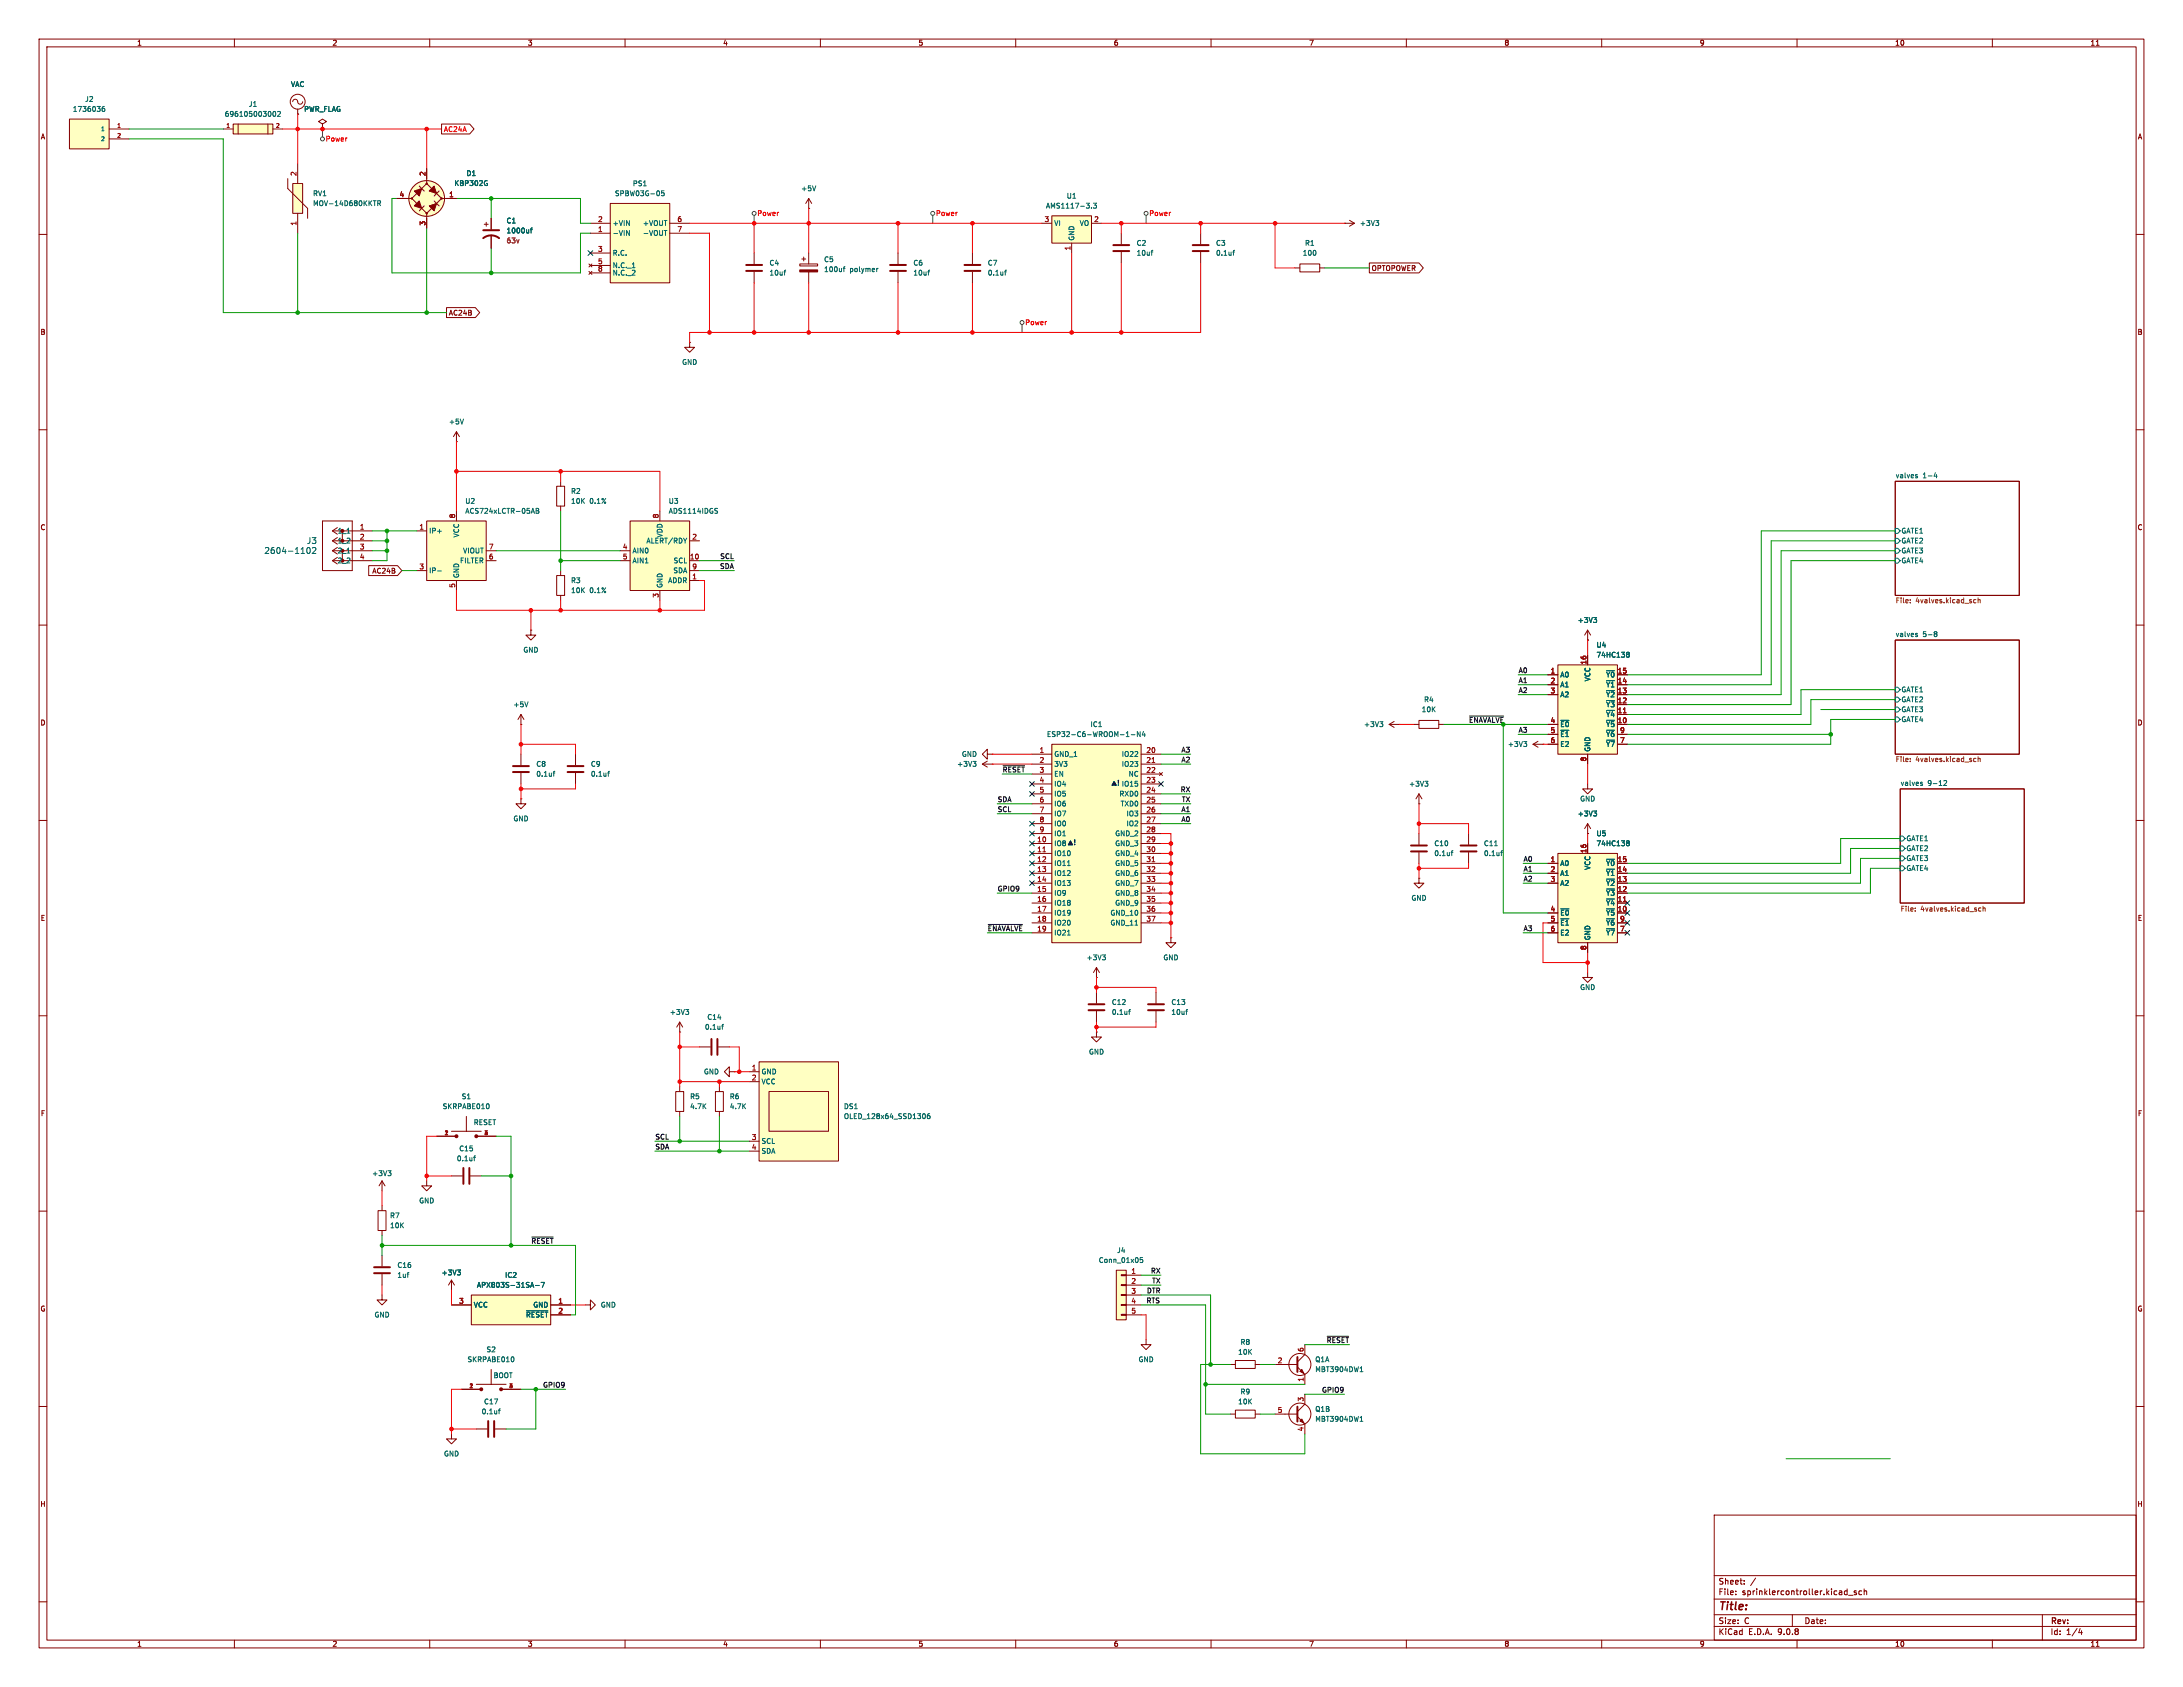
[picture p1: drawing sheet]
<svg xmlns="http://www.w3.org/2000/svg" width="559mm" height="432mm" viewBox="0 0 559 432" stroke-linecap="round" stroke-linejoin="round" font-family="sans-serif">
<defs><g id="words">
<text font-size="2.8" fill="#840000" x="439.8" y="412.7">Title:</text>
<g font-size="2.1" fill="#006464">
<text x="67.6" y="142">2604-1102</text>
<text x="78.5" y="139.4">J3</text>
</g>
<g font-size="2.1" fill="#840000">
<text x="439.8" y="405.8">Sheet:</text>
<text x="439.8" y="408.5">File:</text>
<text x="445.9" y="408.5">sprinklercontroller.kicad_sch</text>
<text x="439.8" y="418.7">KiCad</text>
<text x="439.8" y="415.9">Size:</text>
<text x="446.5" y="415.9">C</text>
<text x="447.5" y="418.7">E.D.A.</text>
<text x="455.1" y="418.7">9.0.8</text>
<text x="461.8" y="415.9">Date:</text>
<text x="524.8" y="416.1">Rev:</text>
<text x="524.8" y="418.7">Id:</text>
<text x="528.9" y="418.7">1/4</text>
</g>
<g font-size="1.8" fill="#840000">
<text x="35" y="11.9">1</text>
<text x="85" y="11.9">2</text>
<text x="135" y="11.9">3</text>
<text x="185" y="11.9">4</text>
<text x="235" y="11.9">5</text>
<text x="285" y="11.9">6</text>
<text x="335" y="11.9">7</text>
<text x="385" y="11.9">8</text>
<text x="435" y="11.9">9</text>
<text x="485" y="11.9">10</text>
<text x="535" y="11.9">11</text>
<text x="10.3" y="35.9">A</text>
<text x="547.1" y="35.9">A</text>
<text x="351" y="69.5">OPTOPOWER</text>
<text x="114.8" y="81">AC24B</text>
<text x="10.3" y="85.9">B</text>
<text x="547.1" y="85.9">B</text>
<text x="10.3" y="135.9">C</text>
<text x="547.1" y="135.9">C</text>
<text x="95.2" y="147">AC24B</text>
<text x="10.3" y="185.9">D</text>
<text x="547.1" y="185.9">D</text>
<text x="10.3" y="235.9">E</text>
<text x="547.1" y="235.9">E</text>
<text x="10.3" y="285.9">F</text>
<text x="547.1" y="285.9">F</text>
<text x="10.3" y="335.9">G</text>
<text x="547.1" y="335.9">G</text>
<text x="10.2" y="385.9">H</text>
<text x="547" y="385.9">H</text>
<text x="35" y="421.7">1</text>
<text x="85" y="421.7">2</text>
<text x="135" y="421.7">3</text>
<text x="185" y="421.7">4</text>
<text x="235" y="421.7">5</text>
<text x="285" y="421.7">6</text>
<text x="335" y="421.7">7</text>
<text x="385" y="421.7">8</text>
<text x="435" y="421.7">9</text>
<text x="485" y="421.7">10</text>
<text x="535" y="421.7">11</text>
</g>
<g font-size="1.8" fill="#006464">
<text x="74.4" y="22.5">VAC</text>
<text x="18.5" y="28.8">1736036</text>
<text x="21.7" y="26.3">J2</text>
<text x="63.6" y="27.5">J1</text>
<text x="77.7" y="28.8">PWR_FLAG</text>
<text x="57.4" y="30.1">696105003002</text>
<text x="116.2" y="47.8">KBP302G</text>
<text x="119.3" y="45.2">D1</text>
<text x="161.9" y="47.9">PS1</text>
<text x="80" y="50.4">RV1</text>
<text x="80" y="52.9">MOV-14D680KKTR</text>
<text x="157.3" y="50.4">SPBW03G-05</text>
<text x="205" y="49.1">+5V</text>
<text x="267.6" y="53.6">AMS1117-3.3</text>
<text x="272.9" y="51">U1</text>
<text x="129.5" y="57.4">C1</text>
<text x="129.5" y="59.9">1000uf</text>
<text x="156.7" y="58">+VIN</text>
<text x="164.4" y="58">+VOUT</text>
<text x="269.7" y="58">VI</text>
<text x="276.3" y="58">VO</text>
<text x="348" y="58">+3V3</text>
<text x="156.7" y="60.6">-VIN</text>
<text x="156.7" y="65.6">R.C.</text>
<text x="164.4" y="60.6">-VOUT</text>
<text x="275.2" y="61.7" transform="rotate(-90 275.2 61.7)">GND</text>
<text x="290.8" y="63.1">C2</text>
<text x="290.8" y="65.6">10uf</text>
<text x="311.2" y="63.1">C3</text>
<text x="311.2" y="65.6">0.1uf</text>
<text x="333.4" y="65.6">100</text>
<text x="333.9" y="63.1">R1</text>
<text x="156.7" y="68.8">N.C._1</text>
<text x="156.7" y="70.7">N.C._2</text>
<text x="196.9" y="68.2">C4</text>
<text x="196.9" y="70.7">10uf</text>
<text x="210.8" y="67.3">C5</text>
<text x="210.8" y="69.8">100uf</text>
<text x="217.5" y="69.8">polymer</text>
<text x="233.7" y="68.2">C6</text>
<text x="233.7" y="70.7">10uf</text>
<text x="252.7" y="68.2">C7</text>
<text x="252.7" y="70.7">0.1uf</text>
<text x="174.5" y="93.6">GND</text>
<text x="114.8" y="108.8">+5V</text>
<text x="485.1" y="122.5">valves</text>
<text x="492.2" y="122.5">1-4</text>
<text x="119" y="129.1">U2</text>
<text x="119" y="131.7">ACS724xLCTR-05AB</text>
<text x="146.1" y="126.6">R2</text>
<text x="146.1" y="129.1">10K</text>
<text x="150.9" y="129.1">0.1%</text>
<text x="171.1" y="129.1">U3</text>
<text x="171.1" y="131.7">ADS1114IDGS</text>
<text x="86.3" y="136.8">1_1</text>
<text x="109.7" y="136.8">IP+</text>
<text x="117.7" y="137.7" transform="rotate(-90 117.7 137.7)">VCC</text>
<text x="169.8" y="137.7" transform="rotate(-90 169.8 137.7)">VDD</text>
<text x="486.6" y="136.8">GATE1</text>
<text x="86.3" y="139.3">1_2</text>
<text x="86.3" y="141.8">2_1</text>
<text x="118.4" y="141.8">VIOUT</text>
<text x="161.8" y="141.8">AIN0</text>
<text x="165.4" y="139.3">ALERT/RDY</text>
<text x="486.6" y="139.3">GATE2</text>
<text x="486.6" y="141.8">GATE3</text>
<text x="86.3" y="144.4">2_2</text>
<text x="109.7" y="146.9">IP-</text>
<text x="117.6" y="144.4">FILTER</text>
<text x="117.7" y="148.1" transform="rotate(-90 117.7 148.1)">GND</text>
<text x="146.1" y="149.5">R3</text>
<text x="161.8" y="144.4">AIN1</text>
<text x="170.9" y="149.5">ADDR</text>
<text x="172.3" y="146.9">SDA</text>
<text x="172.3" y="144.4">SCL</text>
<text x="486.6" y="144.4">GATE4</text>
<text x="146.1" y="152">10K</text>
<text x="150.9" y="152">0.1%</text>
<text x="169.8" y="150.6" transform="rotate(-90 169.8 150.6)">GND</text>
<text x="403.8" y="159.6">+3V3</text>
<text x="133.9" y="167.2">GND</text>
<text x="408.6" y="166">U4</text>
<text x="485.1" y="163.1">valves</text>
<text x="492.2" y="163.1">5-8</text>
<text x="399.3" y="173.6">A0</text>
<text x="408.6" y="168.5">74HC138</text>
<text x="411" y="173.6">~{Y0}</text>
<text x="364.4" y="179.9">R4</text>
<text x="399.3" y="176.1">A1</text>
<text x="399.3" y="178.7">A2</text>
<text x="407.3" y="174.5" transform="rotate(-90 407.3 174.5)">VCC</text>
<text x="411" y="176.1">~{Y1}</text>
<text x="411" y="178.7">~{Y2}</text>
<text x="486.6" y="177.4">GATE1</text>
<text x="486.6" y="179.9">GATE2</text>
<text x="131.3" y="181.2">+5V</text>
<text x="363.8" y="182.5">10K</text>
<text x="411" y="181.2">~{Y3}</text>
<text x="411" y="183.7">~{Y4}</text>
<text x="486.6" y="182.5">GATE3</text>
<text x="486.6" y="185">GATE4</text>
<text x="267.9" y="188.8">ESP32-C6-WROOM-1-N4</text>
<text x="279" y="186.3">IC1</text>
<text x="349" y="186.3">+3V3</text>
<text x="385.9" y="191.4">+3V3</text>
<text x="399.3" y="186.3">~{E0}</text>
<text x="399.3" y="188.8">~{E1}</text>
<text x="399.3" y="191.4">E2</text>
<text x="411" y="186.3">~{Y5}</text>
<text x="411" y="188.8">~{Y6}</text>
<text x="411" y="191.4">~{Y7}</text>
<text x="137.2" y="196.4">C8</text>
<text x="151.1" y="196.4">C9</text>
<text x="244.9" y="196.4">+3V3</text>
<text x="246.1" y="193.9">GND</text>
<text x="269.7" y="193.9">GND_1</text>
<text x="269.7" y="196.4">3V3</text>
<text x="287" y="193.9">IO22</text>
<text x="287" y="196.4">IO23</text>
<text x="407.3" y="192.5" transform="rotate(-90 407.3 192.5)">GND</text>
<text x="137.2" y="199">0.1uf</text>
<text x="151.1" y="199">0.1uf</text>
<text x="269.7" y="199">EN</text>
<text x="269.7" y="201.5">IO4</text>
<text x="287" y="201.5">IO15</text>
<text x="288.8" y="199">NC</text>
<text x="360.6" y="201.5">+3V3</text>
<text x="486.4" y="201.2">valves</text>
<text x="493.4" y="201.2">9-12</text>
<text x="269.7" y="204.1">IO5</text>
<text x="269.7" y="206.6">IO6</text>
<text x="269.7" y="209.1">IO7</text>
<text x="286.4" y="204.1">RXD0</text>
<text x="286.7" y="206.6">TXD0</text>
<text x="288.2" y="209.1">IO3</text>
<text x="403.8" y="209.1">+3V3</text>
<text x="404.4" y="205.3">GND</text>
<text x="131.3" y="210.4">GND</text>
<text x="269.7" y="211.7">IO0</text>
<text x="269.7" y="214.2">IO1</text>
<text x="285.3" y="214.2">GND_2</text>
<text x="288.2" y="211.7">IO2</text>
<text x="408.6" y="214.2">U5</text>
<text x="487.9" y="215.5">GATE1</text>
<text x="269.7" y="219.3">IO10</text>
<text x="269.7" y="221.8">IO11</text>
<text x="285.3" y="216.8">GND_3</text>
<text x="285.3" y="219.3">GND_4</text>
<text x="285.3" y="221.8">GND_5</text>
<text x="367" y="219.3">0.1uf</text>
<text x="367" y="216.8">C10</text>
<text x="379.7" y="219.3">0.1uf</text>
<text x="379.7" y="216.8">C11</text>
<text x="399.3" y="221.8">A0</text>
<text x="408.6" y="216.8">74HC138</text>
<text x="411" y="221.8">~{Y0}</text>
<text x="487.9" y="218">GATE2</text>
<text x="487.9" y="220.6">GATE3</text>
<text x="269.7" y="224.4">IO12</text>
<text x="269.7" y="226.9">IO13</text>
<text x="285.3" y="224.4">GND_6</text>
<text x="285.3" y="226.9">GND_7</text>
<text x="399.3" y="224.4">A1</text>
<text x="399.3" y="226.9">A2</text>
<text x="407.3" y="222.8" transform="rotate(-90 407.3 222.8)">VCC</text>
<text x="411" y="224.4">~{Y1}</text>
<text x="411" y="226.9">~{Y2}</text>
<text x="487.9" y="223.1">GATE4</text>
<text x="269.7" y="229.5">IO9</text>
<text x="269.7" y="232">IO18</text>
<text x="285.3" y="229.5">GND_8</text>
<text x="285.3" y="232">GND_9</text>
<text x="361.2" y="230.7">GND</text>
<text x="411" y="229.5">~{Y3}</text>
<text x="411" y="232">~{Y4}</text>
<text x="269.7" y="234.5">IO19</text>
<text x="269.7" y="237.1">IO20</text>
<text x="269.7" y="239.6">IO21</text>
<text x="284.1" y="234.5">GND_10</text>
<text x="284.1" y="237.1">GND_11</text>
<text x="399.3" y="234.5">~{E0}</text>
<text x="399.3" y="237.1">~{E1}</text>
<text x="399.3" y="239.6">E2</text>
<text x="411" y="234.5">~{Y5}</text>
<text x="411" y="237.1">~{Y6}</text>
<text x="411" y="239.6">~{Y7}</text>
<text x="278" y="246">+3V3</text>
<text x="297.7" y="246">GND</text>
<text x="407.3" y="240.8" transform="rotate(-90 407.3 240.8)">GND</text>
<text x="284.5" y="257.4">C12</text>
<text x="299.7" y="257.4">C13</text>
<text x="404.4" y="253.6">GND</text>
<text x="171.3" y="259.9">+3V3</text>
<text x="180.3" y="263.8">0.1uf</text>
<text x="180.9" y="261.2">C14</text>
<text x="284.5" y="259.9">0.1uf</text>
<text x="299.7" y="259.9">10uf</text>
<text x="180.1" y="275.2">GND</text>
<text x="194.8" y="275.2">GND</text>
<text x="278.6" y="270.1">GND</text>
<text x="118.1" y="281.5">S1</text>
<text x="176.5" y="281.5">R5</text>
<text x="186.7" y="281.5">R6</text>
<text x="194.8" y="277.7">VCC</text>
<text x="113.2" y="284.1">SKRPABE010</text>
<text x="176.5" y="284.1">4.7K</text>
<text x="186.7" y="284.1">4.7K</text>
<text x="215.9" y="284.1">DS1</text>
<text x="215.9" y="286.6">OLED_128x64_SSD1306</text>
<text x="194.8" y="293">SCL</text>
<text x="116.8" y="297.4">0.1uf</text>
<text x="117.4" y="294.9">C15</text>
<text x="194.8" y="295.5">SDA</text>
<text x="95.1" y="301.2">+3V3</text>
<text x="107.2" y="308.2">GND</text>
<text x="99.7" y="312">R7</text>
<text x="99.7" y="314.6">10K</text>
<text x="281.1" y="323.4">Conn_01x05</text>
<text x="285.8" y="320.9">J4</text>
<text x="101.6" y="324.7">C16</text>
<text x="101.6" y="327.3">1uf</text>
<text x="112.9" y="326.6">+3V3</text>
<text x="122" y="329.8">APX803S-31SA-7</text>
<text x="129.2" y="327.3">IC2</text>
<text x="121.2" y="334.9">VCC</text>
<text x="136.4" y="334.9">GND</text>
<text x="153.7" y="334.9">GND</text>
<text x="95.8" y="337.4">GND</text>
<text x="134.5" y="337.4">~{RESET}</text>
<text x="124.4" y="346.3">S2</text>
<text x="316.8" y="346.9">10K</text>
<text x="317.4" y="344.4">R8</text>
<text x="119.6" y="348.8">SKRPABE010</text>
<text x="291.3" y="348.8">GND</text>
<text x="336.6" y="351.4">MBT3904DW1</text>
<text x="336.6" y="348.8">Q1A</text>
<text x="123.8" y="359.6">C17</text>
<text x="316.8" y="359.6">10K</text>
<text x="317.4" y="357.1">R9</text>
<text x="123.2" y="362.2">0.1uf</text>
<text x="336.6" y="364.1">MBT3904DW1</text>
<text x="336.6" y="361.5">Q1B</text>
<text x="113.5" y="373">GND</text>
</g>
<g font-size="1.8" fill="#f00">
<text x="113.5" y="34">AC24A</text>
<text x="83.2" y="36.4">Power</text>
<text x="193.7" y="55.5">Power</text>
<text x="239.5" y="55.5">Power</text>
<text x="294.1" y="55.5">Power</text>
<text x="262.3" y="83.4">Power</text>
</g>
<g font-size="1.8" fill="#a90000">
<text x="75.9" y="45.2" transform="rotate(-90 75.9 45.2)">2</text>
<text x="109" y="45.2" transform="rotate(-90 109 45.2)">2</text>
<text x="102.2" y="50.5">4</text>
<text x="114.9" y="50.5">1</text>
<text x="75.9" y="57.9" transform="rotate(-90 75.9 57.9)">1</text>
<text x="109" y="57.9" transform="rotate(-90 109 57.9)">3</text>
<text x="153" y="56.9">2</text>
<text x="153" y="59.4">1</text>
<text x="173.3" y="56.9">6</text>
<text x="173.3" y="59.4">7</text>
<text x="267.3" y="56.9">3</text>
<text x="280" y="56.9">2</text>
<text x="153" y="64.5">3</text>
<text x="274.1" y="64.2" transform="rotate(-90 274.1 64.2)">1</text>
<text x="153" y="67.7">5</text>
<text x="153" y="69.6">8</text>
<text x="92" y="135.6">1</text>
<text x="107.2" y="135.6">1</text>
<text x="116.6" y="132.8" transform="rotate(-90 116.6 132.8)">8</text>
<text x="168.7" y="132.8" transform="rotate(-90 168.7 132.8)">8</text>
<text x="92" y="138.2">2</text>
<text x="92" y="140.7">3</text>
<text x="92" y="143.3">4</text>
<text x="125" y="140.7">7</text>
<text x="125" y="143.3">6</text>
<text x="159.3" y="140.7">4</text>
<text x="159.3" y="143.3">5</text>
<text x="176.5" y="143.3">10</text>
<text x="177.1" y="138.2">2</text>
<text x="107.2" y="145.8">3</text>
<text x="177.1" y="145.8">9</text>
<text x="177.1" y="148.3">1</text>
<text x="116.6" y="150.6" transform="rotate(-90 116.6 150.6)">5</text>
<text x="168.7" y="153.1" transform="rotate(-90 168.7 153.1)">3</text>
<text x="396.8" y="172.5">1</text>
<text x="406.1" y="170.2" transform="rotate(-90 406.1 170.2)">16</text>
<text x="414" y="172.5">15</text>
<text x="396.8" y="175">2</text>
<text x="396.8" y="177.5">3</text>
<text x="414" y="175">14</text>
<text x="414" y="177.5">13</text>
<text x="396.8" y="185.2">4</text>
<text x="414" y="180.1">12</text>
<text x="414" y="182.6">11</text>
<text x="414" y="185.2">10</text>
<text x="396.8" y="187.7">5</text>
<text x="396.8" y="190.2">6</text>
<text x="414.6" y="187.7">9</text>
<text x="414.6" y="190.2">7</text>
<text x="266" y="192.8">1</text>
<text x="266" y="195.3">2</text>
<text x="266" y="197.9">3</text>
<text x="293.3" y="192.8">20</text>
<text x="293.3" y="195.3">21</text>
<text x="293.3" y="197.9">22</text>
<text x="406.1" y="195" transform="rotate(-90 406.1 195)">8</text>
<text x="266" y="200.4">4</text>
<text x="266" y="202.9">5</text>
<text x="293.3" y="200.4">23</text>
<text x="293.3" y="202.9">24</text>
<text x="266" y="205.5">6</text>
<text x="266" y="208">7</text>
<text x="293.3" y="205.5">25</text>
<text x="293.3" y="208">26</text>
<text x="265.4" y="215.6">10</text>
<text x="266" y="210.6">8</text>
<text x="266" y="213.1">9</text>
<text x="293.3" y="210.6">27</text>
<text x="293.3" y="213.1">28</text>
<text x="293.3" y="215.6">29</text>
<text x="265.4" y="218.2">11</text>
<text x="265.4" y="220.7">12</text>
<text x="293.3" y="218.2">30</text>
<text x="293.3" y="220.7">31</text>
<text x="396.8" y="220.7">1</text>
<text x="406.1" y="218.5" transform="rotate(-90 406.1 218.5)">16</text>
<text x="414" y="220.7">15</text>
<text x="265.4" y="223.3">13</text>
<text x="265.4" y="225.8">14</text>
<text x="293.3" y="223.3">32</text>
<text x="293.3" y="225.8">33</text>
<text x="396.8" y="223.3">2</text>
<text x="396.8" y="225.8">3</text>
<text x="414" y="223.3">14</text>
<text x="414" y="225.8">13</text>
<text x="265.4" y="228.3">15</text>
<text x="265.4" y="230.9">16</text>
<text x="265.4" y="233.4">17</text>
<text x="293.3" y="228.3">34</text>
<text x="293.3" y="230.9">35</text>
<text x="293.3" y="233.4">36</text>
<text x="396.8" y="233.4">4</text>
<text x="414" y="228.3">12</text>
<text x="414" y="230.9">11</text>
<text x="414" y="233.4">10</text>
<text x="265.4" y="236">18</text>
<text x="293.3" y="236">37</text>
<text x="396.8" y="236">5</text>
<text x="396.8" y="238.5">6</text>
<text x="414.6" y="236">9</text>
<text x="414.6" y="238.5">7</text>
<text x="406.1" y="243.3" transform="rotate(-90 406.1 243.3)">8</text>
<text x="192.3" y="274.1">1</text>
<text x="192.3" y="276.6">2</text>
<text x="192.3" y="291.8">3</text>
<text x="192.3" y="294.4">4</text>
<text x="289.5" y="326.1">1</text>
<text x="289.5" y="328.7">2</text>
<text x="117.4" y="333.8">3</text>
<text x="142.8" y="333.8">1</text>
<text x="289.5" y="331.2">3</text>
<text x="289.5" y="333.8">4</text>
<text x="142.8" y="336.3">2</text>
<text x="289.5" y="336.3">5</text>
<text x="333.8" y="346.1" transform="rotate(-90 333.8 346.1)">6</text>
<text x="327" y="349">2</text>
<text x="333.8" y="353.8" transform="rotate(-90 333.8 353.8)">1</text>
<text x="333.8" y="358.8" transform="rotate(-90 333.8 358.8)">3</text>
<text x="327" y="361.7">5</text>
<text x="333.8" y="366.5" transform="rotate(-90 333.8 366.5)">4</text>
</g>
<text font-size="1.8" fill="#840084" x="129.5" y="62.5">63v</text>
<g font-size="1.8" fill="#0f0f0f">
<text x="184.2" y="143.2">SCL</text>
<text x="184.2" y="145.7">SDA</text>
<text x="388.6" y="172.4">A0</text>
<text x="388.6" y="177.5">A2</text>
<text x="388.6" y="174.9">A1</text>
<text x="388.6" y="187.6">A3</text>
<text x="256.5" y="197.8">~{RESET}</text>
<text x="302.3" y="195.2">A2</text>
<text x="302.3" y="192.7">A3</text>
<text x="302.1" y="202.9">RX</text>
<text x="255.3" y="207.9">SCL</text>
<text x="255.3" y="205.4">SDA</text>
<text x="302.3" y="207.9">A1</text>
<text x="302.4" y="205.4">TX</text>
<text x="302.3" y="210.5">A0</text>
<text x="389.9" y="220.6">A0</text>
<text x="389.9" y="225.7">A2</text>
<text x="389.9" y="223.2">A1</text>
<text x="255.3" y="228.3">GPIO9</text>
<text x="252.7" y="238.4">~{ENAVALVE} 19</text>
<text x="389.9" y="238.4">A3</text>
<text x="167.6" y="291.8">SCL</text>
<text x="167.6" y="294.3">SDA</text>
<text x="135.9" y="318.4">~{RESET}</text>
<text x="294.5" y="326">RX</text>
<text x="294.8" y="328.6">TX</text>
<text x="293.4" y="333.7">RTS</text>
<text x="293.5" y="331.1">DTR</text>
<text x="339.5" y="343.8">~{RESET}</text>
<text x="138.9" y="355.3">GPIO9</text>
<text x="338.3" y="356.5">GPIO9</text>
</g>
<g font-size="1.8" fill="#725600">
<text x="485.1" y="154.7">File:</text>
<text x="490.4" y="154.7">4valves.kicad_sch</text>
<text x="485.1" y="195.4">File:</text>
<text x="490.4" y="195.4">4valves.kicad_sch</text>
<text x="486.4" y="233.6">File:</text>
<text x="491.6" y="233.6">4valves.kicad_sch</text>
</g>
<text font-size="1.8" fill="#009600" x="375.9" y="185.1">~{ENAVALVE}</text>
<g font-size="1.8" fill="#0000c2">
<text x="121.2" y="288">RESET</text>
<text x="126.2" y="352.8">BOOT</text>
</g>
<g font-size="1.4" fill="#006464">
<text x="25.7" y="33.8">1</text>
<text x="25.7" y="36.3">2</text>
</g>
<g font-size="1.4" fill="#a90000">
<text x="29.9" y="32.8">1</text>
<text x="29.9" y="35.3">2</text>
<text x="57.8" y="32.8">1</text>
<text x="70.5" y="32.8">2</text>
<text x="113.7" y="290.6">1</text>
<text x="123.8" y="290.6">4</text>
<text x="120" y="355.3">1</text>
<text x="130.2" y="355.3">4</text>
</g>
</g></defs>
<g fill="none" stroke="#840000" stroke-width=".26">
<path d="M10 10h538.8v411.8h-538.8zM12 12h534.8v407.8h-534.8zM60 10v2M110 10v2M160 10v2M210 10v2M260 10v2M310 10v2M360 10v2M410 10v2M460 10v2M510 10v2"/>
<path d="M536.6 11.6h.7M10 60h2M546.8 60h2M10 110h2M546.8 110h2M485.1 123.2h31.8v29.2h-31.8zM142.5 147.3h2v5.1h-2zM143.5 146.1v1.2M143.5 152.4v1.3M10 160h2M135.9 161.3v1.3h1.3l-1.3 1.2-1.3-1.2h1.3M135.9 161.3h.1"/>
<path d="M485.1 163.8h31.8v29.2h-31.8zM546.8 160h2M133.3 185.4h.1M133.3 182.9l-.7 1.3M133.3 182.9l.8 1.3M133.3 182.9v2.5M147.3 193v2.8M147.3 197.9v2.8M251.5 195.6l1.2 .7M251.5 195.6h2.5M252.7 194.8l-1.2 .8M254 195.6h.1"/>
<path d="M10 210h2M486.4 201.9h31.8v29.2h-31.8zM546.8 210h2M10 260h2M546.8 260h2M10 310h2M546.8 310h2M10 360h2M546.8 360h2M438.8 387.8h108v32h-108zM10 410h2M60 419.8v2"/>
<path d="M110 419.8v2M160 419.8v2M210 419.8v2M260 419.8v2M310 419.8v2M360 419.8v2M410 419.8v2M438.8 416.3h108M438.8 413.3h108M438.8 409.3h108M438.8 403.3h108M444.3 408v.2"/>
<path d="M444.3 407.3v.1M446.5 405.3v.2M446.5 404.6v.1M449.4 403.9l-1.3 1.9M458.8 413.3v3M460 419.8v2M473.2 408.3h1.1M475.2 407.3l-.4-.1-.2 .2 .1 .2 .5 .2v.3h-.6M476.5 407.3l-.4-.1-.3 .3 .2 .6h.5M477.2 407.3h.6v.9M477.2 406.7v1.5M510 419.8v2"/>
<path d="M522.8 413.3v6.5M532.5 416.8l-.4 1.1h.9M532.8 417.4v1M546.8 410h2M536.6 421.4h.7"/>
</g>
<g fill="none" stroke="#006464" stroke-width=".26">
<path d="M485.1 135.3h.7l.6 .6-.6 .6h-.7zM485.1 137.8h.7l.6 .6-.6 .7h-.7zM490.7 121.9l.2 .2M490.7 121.5h.1M490.9 122.1l-.2 .2M490.9 122.1h.1M495.4 121l-.3 .9h.8M495.7 121.5v.8M485.1 140.3h.7l.6 .7-.6 .6h-.7zM485.1 142.9h.7l.6 .6-.6 .6h-.7zM135.2 179.6l-.5 1.3M485.1 175.9h.7l.6 .6-.6 .7h-.7z"/>
<path d="M485.1 178.4h.7l.6 .7-.6 .6h-.7zM490.7 162.5l.2 .2-.2 .3M490.7 162.1l.1 .1M495.2 162.2h.1M495.2 161.7l.6 .1-.2 .4M495.3 162.2h.3M495.3 162.2l-.1 .1M495.6 162.2l.2 .3v.3l-.6 .1M155.5 197.9h.5M156 197.4l-.3 .2v1.1M249.1 194.9h.7l-.4 .5M249.6 195.4l.2 .2-.2 .6"/>
<path d="M485.1 181h.7l.6 .6-.6 .6h-.7zM485.1 183.5h.7l.6 .7-.6 .6h-.7zM497.6 199.9l.5-.1 .2 .3-.8 1h.8M486.4 214h.6l.7 .6-.7 .7h-.6zM486.4 216.5h.6l.7 .7-.7 .6h-.6zM486.4 219.1h.6l.7 .6-.7 .6h-.6zM492 200.6l.1 .2-.1 .3M492 200.2l.1 .1M486.4 221.6h.6l.7 .7-.7 .6h-.6z"/>
</g>
<g fill="none" stroke="#725600" stroke-width=".26">
<path d="M489 154.2v.1M489 153.5v.1M505.2 154.1l.2 .2 .4-.1M505.8 153.5h-.4l-.2 .2M506.3 153.6l.5-.1 .1 .8M506.3 153v1.3M489 194.2v.1M489 194.8v.1M505.2 194.7l.2 .2h.4M505.8 194.2l-.4-.1-.2 .2M506.3 193.7v1.2M506.3 194.2h.5l.1 .7"/>
<path d="M490.3 233.1v.1M490.3 232.4v.2M506.5 233l.2 .2h.4M507.1 232.4h-.4l-.2 .2M507.6 232.5l.5-.1 .1 .8M507.6 232v1.2"/>
</g>
<path d="M145.3 197.6h4.1M145.3 196.1h4.1" fill="none" stroke="#840000" stroke-width=".51"/>
<path d="M161.3 133.4h15.2v17.7h-15.2z" fill="#ffffc2"/>
<g fill="none" stroke="#840000" stroke-width=".26">
<path d="M142.5 124.5h2v5h-2zM143.5 123.2v1.3M143.5 129.5v1.3M161.3 133.4h15.2v17.7h-15.2zM168.9 130.8v2.6M176.5 138.4h2.6M158.7 141h2.6M158.7 143.5h2.6M168.9 151.1v2.6M176.5 143.5h2.6M176.5 146.1h2.6M176.5 148.6h2.6"/>
<path d="M133.3 204.5v1.2h1.3l-1.3 1.3-1.2-1.3h1.2M133.3 204.5h.1M179.1 268h2.8M183.9 268h2.8M186.7 274.3v-1.2l-1.3 1.2 1.3 1.3v-1.3h1.3M188 274.3h.1"/>
</g>
<path d="M183.2 130.1l.5 .1M183.4 130.8l.3 .2-.3 .4M184.7 262.6h.5M185.2 262.2l-.3 .2v1.1" fill="none" stroke="#006464" stroke-width=".26"/>
<path d="M182.1 265.9v4.1M183.6 265.9v4.1" fill="none" stroke="#840000" stroke-width=".51"/>
<path d="M194.3 271.8h20.3v25.4h-20.3z" fill="#ffffc2"/>
<g fill="none" stroke="#840000" stroke-width=".26">
<path d="M248.9 64.8v2.8M248.9 69.6v2.8M133.3 193v2.8M133.3 197.9v2.8M252.7 193v-1.2l-1.2 1.2 1.2 1.3v-1.3h1.3M254 193h.1M173 279.4h2v5.1h-2zM174 264.2h.1M174 261.6v2.6M174 278.1v1.3M174 261.6l-.8 1.3M174 261.6l.8 1.3"/>
<path d="M183.1 279.4h2.1v5.1h-2.1zM184.1 278.1v1.3M191.8 274.3h2.5M191.8 276.9h2.5M194.3 271.8h20.3v25.4h-20.3zM196.8 279.4h15.3v10.2h-15.3zM174 284.5v1.3M184.1 284.5v1.3M191.8 292.1h2.5M191.8 294.6h2.5M121.9 365.8h2.8M126.7 365.8h2.8"/>
</g>
<path d="M257.1 69.6h.5M257.6 69.2l-.3 .1v1.1M141.6 197.9h.4M142 197.4l-.3 .2v1.1M175.5 258.4h.8l-.4 .5M176 258.9l.3 .2-.3 .6M236.6 285.1a.79 .79 0 0 1 0 1.2M238 285.1l-.6 .3v.7l.2 .2 .4-.1v-.6l-.4-.1-.2 .3M127.6 361h.5M128.1 360.6l-.3 .2v1.1" fill="none" stroke="#006464" stroke-width=".26"/>
<path d="M246.9 67.8h4.1M246.9 69.3h4.1M131.3 197.6h4.1M131.3 196.1h4.1M125 363.7v4.1M126.5 363.7v4.1" fill="none" stroke="#840000" stroke-width=".51"/>
<path d="M120.6 331.5h20.4v7.6h-20.4z" fill="#ffffc2"/>
<g fill="none" stroke="#840000" stroke-width=".26">
<path d="M207 53.3h.1M207 50.8l-.8 1.3M207 50.8l.8 1.3M207 50.8v2.5M229.9 64.8v2.8M229.9 69.6v2.8M406.4 248.9v1.3h1.3l-1.3 1.3-1.3-1.3h1.3M109.2 302.3v1.2h1.3l-1.3 1.3-1.3-1.3h1.3M97.8 331.5v1.2h1.3l-1.3 1.3-1.3-1.3h1.3M97.8 321.3v2.8M97.8 326.1v2.8M115.6 334h5"/>
<path d="M115.6 327.7l.7 1.2M115.6 327.7l-.8 1.2M115.6 327.7v2.5M120.6 331.5h20.4v7.6h-20.4zM141 334h5M141 336.6h5"/>
</g>
<path d="M208.8 47.6l-.4 1.2M237.5 69.6h.5M238 69.2h-.3M104.2 326.1h.5M104.6 325.7h.1M117.1 325.1h.8l-.5 .4M117.6 325.5l.3 .3-.3 .5M134.7 335.5h5.5M137.1 329h.9M138.5 328.2h.9l-.6 1.3" fill="none" stroke="#006464" stroke-width=".26"/>
<path d="M227.8 67.8h4.1M227.8 69.3h4.1M95.8 324.4h4M95.8 325.9h4" fill="none" stroke="#840000" stroke-width=".51"/>
<path d="M156.2 52.1h15.2v20.3h-15.2z" fill="#ffffc2"/>
<g fill="none" stroke="#840000" stroke-width=".26">
<path d="M151.1 57.2h5.1M151.1 59.7h5.1M156.2 52.1h15.2v20.3h-15.2zM171.4 57.2h5.1M171.4 59.7h5.1M150.7 67.6l.8 .7M150.7 69.5l.8 .7M151.1 64.8h5.1M151.1 67.9h5.1M151.1 69.9h5.1M151.5 67.6l-.8 .7M151.5 69.5l-.8 .7"/>
<path d="M406.4 163.8h.1M406.4 161.3l-.8 1.3M406.4 161.3l.8 1.3M406.4 161.3v2.5M392.4 190.5l1.3 .8M392.4 190.5h2.6M393.7 189.7l-1.3 .8M395 190.5h.1M299.7 240v1.3h1.3l-1.3 1.3-1.3-1.3h1.3M299.7 240h.1M293.4 342.9v1.3h1.2l-1.2 1.2-1.3-1.2h1.3M326.4 349.3h5.7"/>
<path d="M332.1 349.9l1.9 1.9v2.5M334 356.9v2.5l-1.9 1.9M334 344.2v2.5l-1.9 1.9M326.4 362h5.7M332.1 362.6l1.9 1.9v2.5"/>
<circle cx="332.7" cy="349.2" r="2.82"/>
<circle cx="332.7" cy="361.9" r="2.82"/>
</g>
<path d="M160.4 59l.7 1.3v-1.3M170 48.8h-.6l-.1 .6h.6l.1 .6h-.7M170 59h.7M161.8 68.5h.8M407.9 158.1h.8l-.4 .4M408.5 158.5l.2 .3-.2 .5M390 189.8h.8l-.4 .5M390.6 190.3l.2 .2-.2 .6M348.2 351.1h.7M348.4 350l.1-.2v1.3M348.2 363.8h.7M348.4 362.7l.1-.2v1.3" fill="none" stroke="#006464" stroke-width=".26"/>
<path d="M332.1 347.3v3.9M332.1 360v3.9" fill="none" stroke="#840000" stroke-width=".51"/>
<g fill="#840000" stroke="#840000" stroke-width=".26">
<path d="M332.7 363.7l.5-.5 .6 1z"/>
<path d="M332.7 351l.5-.5 .6 1z"/>
</g>
<path d="M285.7 325.1h2.6v12.7h-2.6z" fill="#ffffc2"/>
<g fill="none" stroke="#840000" stroke-width=".26">
<path d="M82.5 133.4h7.7v12.7h-7.7zM85.1 135.9h10.1M85.1 135.9l1.3 .8M85.1 138.4h10.1M85.1 138.4l1.3 .9M86.4 135l-1.3 .9M86.4 137.6l-1.3 .8M87.6 135.9v2.5M85.1 141h10.1M85.1 141l1.3 .8M85.1 143.5h10.1M85.1 143.5l1.3 .9"/>
<path d="M86.4 140.1l-1.3 .9M86.4 142.7l-1.3 .8M87.6 141v2.5M285.7 325.1h2.6v12.7h-2.6zM287 326.3h1.3v.2h-1.3zM287 328.8h1.3v.3h-1.3zM287 331.3h1.3v.3h-1.3zM287 333.9h1.3v.2h-1.3zM287 336.4h1.3v.3h-1.3zM288.3 326.4h3.8M288.3 328.9h3.8M288.3 331.5h3.8"/>
<path d="M288.3 334h3.8M288.3 336.6h3.8M315 349.3h1.2M316.2 348.2h5.1v2.1h-5.1zM321.3 349.3h1.3M315 362h1.2M316.2 360.9h5.1v2.1h-5.1zM321.3 362h1.3"/>
</g>
<path d="M88.8 136.5h.8M78.9 140.1a.87 .87 0 0 0 .1 1.6 .95 .95 0 0 0 0-1.6M80.2 140.1l-.2 .2M80.6 140.1l.3 .3-.1 .4-.9 .9h1M88.8 141.5h.8M292.5 321.9h-.6l-.1 .6 .6-.1 .1 .6h-.7" fill="none" stroke="#006464" stroke-width=".26"/>
<path d="M109.2 133.4h15.3v15.2h-15.3z" fill="#ffffc2"/>
<g fill="none" stroke="#840000" stroke-width=".26">
<path d="M101.6 50.8h3.8M105.4 50.8l3.8-3.8 3.8 3.8-3.8 3.8zM107.3 47.6l1.3 1.3M108.6 52.7l-1.3 1.3M109.2 43.2v3.8M109.2 54.6v3.8M111.1 51.4l1.3 1.3M112.4 48.9l-1.3 1.3M113 50.8h3.8M116.8 113h.1M116.8 110.5v2.5M116.8 110.5l-.7 1.3"/>
<path d="M116.8 110.5l.8 1.3M106.7 135.9h2.5M109.2 133.4h15.3v15.2h-15.3zM116.8 130.8v2.6M106.7 146.1h2.5M116.8 148.6v2.5M124.5 141h2.5M124.5 143.5h2.5M295.9 254v2.8M295.9 258.8v2.8"/>
<circle cx="109.2" cy="50.8" r="4.6"/>
</g>
<path d="M124.4 46.2l.3 .1M124.5 47h.3v.4l-.3 .1M118.7 107.3l-.5 1.2M136.1 131h.6M136.4 130.1l.4 1.3M137.2 130.1h.5l.2 .3-.2 .3 .3 .4-.3 .3h-.5zM137.2 130.7h.5M112 146.1h1M303.5 258.8h.5M304 258.4l-.2 .1" fill="none" stroke="#006464" stroke-width=".26"/>
<circle cx="109.2" cy="50.8" r="4.6" fill="#ffffc2" stroke="#ffffc2" stroke-width=".26"/>
<g fill="#840000" stroke="#840000" stroke-width=".26">
<path d="M106 48.9l1.9-.6-.6 1.9z"/>
<path d="M109.9 48.9l1.2-1.3 .7 1.9z"/>
<path d="M109.9 52.7l1.9-.6-.7 1.9z"/>
<path d="M107.3 51.4l.6 1.9-1.9-.6z"/>
<circle cx="109.2" cy="47" r=".18"/>
<circle cx="113" cy="50.8" r=".18"/>
<circle cx="105.4" cy="50.8" r=".18"/>
<circle cx="109.2" cy="54.6" r=".18"/>
</g>
<path d="M293.9 257h4M293.9 258.6h4" fill="none" stroke="#840000" stroke-width=".51"/>
<path d="M398.8 218.4h15.2v22.9h-15.2z" fill="#ffffc2"/>
<g fill="none" stroke="#840000" stroke-width=".26">
<path d="M398.8 218.4h15.2v22.9h-15.2zM406.4 215.9v2.5M396.2 221h2.6M396.2 223.5h2.6M396.2 226.1h2.6M396.2 233.7h2.6M396.2 236.2h2.6M396.2 238.8h2.6M414 221h2.6M414 223.5h2.6M414 226.1h2.6M414 233.7h2.6"/>
<path d="M414 236.2h2.6M414 238.8h2.6M414 228.6h2.6M414 231.1h2.6M406.4 241.3v2.5M115.6 367v1.3h1.2l-1.2 1.3-1.3-1.3h1.3"/>
</g>
<path d="M411.2 219.9h2.1M416.5 215.7l.1 .1M416.5 215.3h.5l-.2 .5M416.6 215.8h.2M416.6 215.8h-.1M416.8 215.8l.3 .2-.1 .4h-.5M399.5 232.6h2.1" fill="none" stroke="#006464" stroke-width=".26"/>
<path d="M415.5 230.7h.8" fill="none" stroke="#a90000" stroke-width=".26"/>
<path d="M17.8 30.5h10.1v7.6h-10.1z" fill="#ffffc2"/>
<path d="M17.8 30.5h10.1v7.6h-10.1zM27.9 33h5.1M27.9 35.6h5.1" fill="none" stroke="#840000" stroke-width=".26"/>
<path d="M26.7 27.2l-.5 .4-.1 .7 .3 .2 .4-.1-.1-.6-.3-.1-.3 .3" fill="none" stroke="#006464" stroke-width=".26"/>
<path d="M74.9 47h2.6v7.6h-2.6z" fill="#ffffc2"/>
<g fill="none" stroke="#840000" stroke-width=".26">
<path d="M82.5 31.8l1.1-.7-1.1-.6-1 .6 1 .7v1.2M82.5 33h.1M73.7 45.7v2.6l5 5v2.6M74.9 47h2.6v7.6h-2.6zM76.2 41.9v5.1M76.2 54.6v5.1M363.2 213.4v2.8M363.2 218.2v2.8M375.9 213.4v2.8M375.9 218.2v2.8M406.4 213.4h.1M406.4 200.7v1.2h1.3l-1.3 1.3-1.3-1.3h1.3"/>
<path d="M406.4 210.8l-.8 1.3M406.4 210.8l.8 1.3M406.4 210.8v2.6M363.2 224.8v1.3h1.3l-1.3 1.2-1.3-1.2h1.3M363.2 224.8h.1M96.8 309.9h2v5.1h-2zM97.8 302.3v2.5M97.8 308.6v1.3M97.8 315v1.2M97.8 302.3l-.8 1.2M97.8 302.3l.8 1.2M149.9 334h1.2v-1.3l1.3 1.3-1.3 1.3v-1.3"/>
</g>
<path d="M95.5 51.4h.8M96.7 52h.6l.1-.5-.7-.1v1.2M97 52l.4 .6M371.4 218.2h.5M371.9 217.7l-.3 .2v1.1M382.6 216.5h.7M384.1 218.2h.5M384.6 217.7l-.3 .2v1.1M407.9 207.6h.8l-.4 .5M408.5 208.1l.2 .2-.2 .6M99.3 299.7h.8l-.4 .4M99.8 300.1l.3 .3-.3 .5" fill="none" stroke="#006464" stroke-width=".26"/>
<path d="M361.2 217.9h4.1M361.2 216.4h4.1M373.9 217.9h4.1M373.9 216.4h4.1" fill="none" stroke="#840000" stroke-width=".51"/>
<path d="M59.7 31.8h10.1v2.5h-10.1z" fill="#ffffc2"/>
<g fill="none" stroke="#840000" stroke-width=".26">
<path d="M57.1 33h2.6M59.7 31.8h10.1v2.5h-10.1zM61 31.8v2.5M68.6 31.8v2.5M69.8 33h2.6M74.9 26l.2-.4 .5-.2 .4 .2 .3 .8 .4 .2 .5-.1 .3-.5M76.2 29.2h.1M76.2 27.9v1.3M124 57.4h1M124.5 56.9v1M125.7 55.9v2.8M307.3 59.7v2.8"/>
<path d="M344.2 57.2h.1M344.2 57.2h2.5M345.4 56.4l1.3 .8M346.7 57.2l-1.3 .7M125.7 60.2v3.3M193 64.8v2.8M193 69.6v2.8M204.7 67.6h4.6v.5h-4.6zM205.2 66.3h1M205.7 65.8v1M207 64.8v2.8M207 69.6v2.8"/>
<path d="M307.3 64.5v2.8M331.5 68.6h1.2M332.7 67.6h5.1v2h-5.1zM337.8 68.6h1.3M355.6 185.4l1.3 .8M355.6 185.4h2.5M356.9 184.7l-1.3 .7M358.1 185.4h.1M361.9 185.4h1.3M363.2 184.4h5.1v2h-5.1zM368.3 185.4h1.3M363.2 205.7h.1"/>
<path d="M363.2 203.2l-.7 1.3M363.2 203.2l.8 1.3M363.2 203.2v2.5M280.7 264.2v1.2h1.2l-1.2 1.3-1.3-1.3h1.3M280.7 264.2h.1M111.8 290.8h5M115.6 289.6h7.6M119.4 285.8v3.8M121.9 290.8h5.1M118.1 355.6h5.1M121.9 354.3h7.6M125.7 350.5v3.8"/>
<path d="M128.3 355.6h5"/>
<circle cx="76.2" cy="26" r="1.9"/>
</g>
<g fill="none" stroke="#006464" stroke-width=".26">
<path d="M70 28.6l.2-.1a.62 .62 0 0 1 .4 .7 .62 .62 0 0 1-.6 .5l-.2-.4zM71.1 28.6l.4-.1 .3 .4-.8 .9h.8M135.8 58.8h.4M136.2 58.4l-.3 .1v1.1M352.1 56.5h.8l-.4 .4M352.7 56.9l.2 .3-.2 .5M200.7 69.6h.4M201.1 69.2h-.2M215.8 68.7h.5M216.3 68.3l-.3 .2v1M224.4 68.7v.8M224.8 68.7l-.4 .2"/>
<path d="M315.6 64.5h.4M316 64.1l-.3 .2v1M353.2 184.7h.8l-.4 .5M353.7 185.2l.3 .3-.3 .5M364.7 200h.8l-.4 .5M365.3 200.5l.2 .2-.2 .5M125 282.6l.2 .4-.2 .7M131.4 347.4l.2 .4-.2 .7"/>
</g>
<g fill="none" stroke="#840000" stroke-width=".51">
<path d="M123.7 58.9h4.1M123.7 61a3.3 3.3 0 0 1 4.1 0M191 67.8h4.1M191 69.3h4.1M305.3 62.7h4.1M305.3 64.3h4.1"/>
<circle cx="116.8" cy="290.8" r=".25"/>
<circle cx="121.9" cy="290.8" r=".25"/>
<circle cx="123.2" cy="355.6" r=".25"/>
<circle cx="128.3" cy="355.6" r=".25"/>
</g>
<path d="M204.7 69.1h4.6v.5h-4.6z" fill="#840000" stroke="#840000" stroke-width=".26"/>
<path d="M398.8 170.2h15.2v22.8h-15.2z" fill="#ffffc2"/>
<g fill="none" stroke="#840000" stroke-width=".26">
<path d="M176.5 87.6v1.3h1.3l-1.3 1.3-1.2-1.3h1.2M176.5 87.6h.1M396.2 172.7h2.6M396.2 175.3h2.6M396.2 177.8h2.6M398.8 170.2h15.2v22.8h-15.2zM406.4 167.6v2.6M414 172.7h2.6M414 175.3h2.6M414 177.8h2.6M396.2 185.4h2.6M396.2 188h2.6"/>
<path d="M396.2 190.5h2.6M406.4 193v2.6M414 185.4h2.6M414 188h2.6M414 190.5h2.6M414 180.3h2.6M414 182.9h2.6M280.7 250.2h.1M280.7 247.7l-.8 1.2M280.7 247.7l.7 1.2M280.7 247.7v2.5"/>
</g>
<path d="M411.2 171.7h2.1M416.5 167.4l.1 .1M416.5 167l.5 .1-.2 .4M416.6 167.5h.2M416.6 167.5l-.1 .1M416.8 167.5l.3 .2-.1 .4-.5 .1M399.5 184.4h2.1M282.2 244.4h.8l-.5 .5M282.7 244.9l.3 .2-.3 .6" fill="none" stroke="#006464" stroke-width=".26"/>
<path d="M415.5 182.5h.8" fill="none" stroke="#a90000" stroke-width=".26"/>
<path d="M269.2 190.5h22.9v50.8h-22.9z" fill="#ffffc2"/>
<g fill="none" stroke="#840000" stroke-width=".26">
<path d="M264.2 193h5M264.2 195.6h5M264.2 198.1h5M269.2 190.5h22.9v50.8h-22.9zM292.1 193h5.1M292.1 195.6h5.1M292.1 198.1h5.1M296.8 197.7l.8 .8M297.6 197.7l-.8 .8M264.2 200.7h5M264.2 203.2h5M264.2 205.7h5"/>
<path d="M264.2 208.3h5M264.2 210.8h5M264.2 213.4h5M264.2 215.9h5M264.2 218.4h5M292.1 200.7h5.1M292.1 203.2h5.1M292.1 205.7h5.1M292.1 208.3h5.1M292.1 210.8h5.1M292.1 213.4h5.1M292.1 215.9h5.1"/>
<path d="M292.1 218.4h5.1M264.2 221h5M264.2 223.5h5M264.2 226.1h5M264.2 228.6h5M264.2 231.1h5M264.2 233.7h5M264.2 236.2h5M264.2 238.8h5M292.1 221h5.1M292.1 223.5h5.1M292.1 226.1h5.1"/>
<path d="M292.1 228.6h5.1M292.1 231.1h5.1M292.1 233.7h5.1M292.1 236.2h5.1"/>
</g>
<path d="M288.3 188.5h.7M289.6 188.1h.9M291.9 187.3v1.2l-.8-1.2v1.2M292.7 187.2l-.3 .9h.8M293 187.7v.8M270.2 215.2v1.3M270.9 215.3l.3-.1 .3 .2v.7l-.3 .4-.4-.2-.1-.7zM272.3 215.8l-.3-.3 .3-.3 .5 .3-.3 .3M272.3 215.8l-.3 .2 .3 .5 .5-.3-.3-.4M272.3 215.8h.2M273.2 221.6h.8M273.2 239.3h.8" fill="none" stroke="#006464" stroke-width=".26"/>
<path d="M294.9 195.2h.7M266.9 218h.8M294.9 220.6h.7" fill="none" stroke="#a90000" stroke-width=".26"/>
<path d="M269.2 55.2h10.2v7h-10.2z" fill="#ffffc2"/>
<g fill="none" stroke="#840000" stroke-width=".26">
<path d="M76.2 29.2h.1M82.5 33h.1M113 31.7h7.2l1.1 1.3-1.1 1.3h-7.2zM101.6 50.8h2.5M109.2 43.2v2.5M109.2 55.9v2.5M114.3 50.8h2.5M125.7 55.9v2.8M266.7 57.2h2.5M269.2 55.2h10.2v7h-10.2zM279.4 57.2h2.5M287 59.7v2.8"/>
<path d="M114.3 78.7h7.4l1.1 1.3-1.1 1.3h-7.4zM125.7 60.2v3.3M274.3 62.2v2.6M287 64.5v2.8M350.5 67.3h12.7l1.1 1.3-1.1 1.3h-12.7zM94.4 144.8h7.4l1.1 1.3-1.1 1.2h-7.4zM396.2 172.7h2.6M396.2 175.3h2.6M396.2 177.8h2.6M406.4 163.8h.1M406.4 167.6v2.6M414 172.7h2.6"/>
<path d="M414 175.3h2.6M414 177.8h2.6M396.2 185.4h2.6M396.2 188h2.6M396.2 190.5h2.6M406.4 193v2.6M414 185.4h2.6M414 188h2.6M414 190.5h2.6M414 180.3h2.6M414 182.9h2.6M406.4 213.4h.1"/>
<path d="M406.4 215.9v2.5M396.2 221h2.6M396.2 223.5h2.6M396.2 226.1h2.6M396.2 233.7h2.6M396.2 236.2h2.6M396.2 238.8h2.6M414 221h2.6M414 223.5h2.6M414 226.1h2.6M414 233.7h2.6M414 236.2h2.6"/>
<path d="M414 238.8h2.6M414 228.6h2.6M414 231.1h2.6M280.7 254v2.8M280.7 258.8v2.8M406.4 241.3v2.5M115.6 301h2.8M120.4 301h2.8M115.6 334h5M141 334h5M141 336.6h5"/>
</g>
<g fill="none" stroke="#006464" stroke-width=".26">
<path d="M124.4 46.2l.3 .1M124.5 47h.3v.4l-.3 .1M135.8 58.8h.4M136.2 58.4l-.3 .1v1.1M279.4 53.2v.1M279.9 52h.8l-.5 .5 .4 .1v.6h-.7M294.6 64.5h.5M295.1 64.1h-.2M407.9 158.1h.8l-.4 .4M408.5 158.5l.2 .3-.2 .5M411.2 171.7h2.1M416.5 167l.5 .1-.2 .4"/>
<path d="M416.5 167.4l.1 .1M416.6 167.5h.2M416.6 167.5l-.1 .1M416.8 167.5l.3 .2-.1 .4-.5 .1M399.5 184.4h2.1M407.9 207.6h.8l-.4 .5M408.5 208.1l.2 .2-.2 .6M411.2 219.9h2.1M416.5 215.7l.1 .1M416.5 215.3h.5l-.2 .5M416.6 215.8h.2M416.6 215.8h-.1"/>
<path d="M416.8 215.8l.3 .2-.1 .4h-.5M399.5 232.6h2.1M288.9 258.8h.5M289.4 258.4l-.3 .2v1.1M121.2 296.3h.5M121.7 295.9l-.3 .1v1.1M117.1 325.1h.8l-.5 .4M117.6 325.5l.3 .3-.3 .5M134.7 335.5h5.5M137.1 329h.9M138.5 328.2h.9l-.6 1.3"/>
</g>
<path d="M285 62.7h4.1M285 64.3h4.1M278.6 258.6h4.1M278.6 257h4.1M118.6 299v4M120.1 299v4" fill="none" stroke="#840000" stroke-width=".51"/>
<g fill="none" stroke="#484848" stroke-width=".26">
<path d="M82.5 33v2.1M193 55.1v2.1M238.8 55.1v2.1M293.4 55.1v2.1M261.6 83.1v2"/>
<circle cx="82.5" cy="35.6" r=".51"/>
<circle cx="193" cy="54.6" r=".51"/>
<circle cx="238.8" cy="54.6" r=".51"/>
<circle cx="293.4" cy="54.6" r=".51"/>
<circle cx="261.6" cy="82.6" r=".51"/>
</g>
<path d="M256.8 196h5.5M376.1 183.3h8.8M253 236.6h8.7M136.1 316.6h5.5M339.7 342h5.5" fill="none" stroke="#0f0f0f" stroke-width=".26"/>
<g fill="none" stroke="#f00" stroke-width=".26">
<path d="M72.4 33h40.6M76.2 29.2v12.7M109.2 33v10.2M176.5 57.2h90.2M176.5 59.7h5.1v25.4M193 57.2v7.6M207 53.3v11.5M229.9 57.2v7.6M248.9 57.2v7.6M281.9 57.2h62.3M287 57.2v2.5M307.3 57.2v2.5"/>
<path d="M326.4 57.2v11.4h5.1M193 72.4v12.7M207 72.4v12.7M229.9 72.4v12.7M248.9 72.4v12.7M274.3 64.8v20.3M287 67.3v17.8M307.3 67.3v17.8h-130.8v2.5M116.8 113v17.8M116.8 120.7h52.1v10.1M143.5 120.7v2.5M135.9 156.2v5.1"/>
<path d="M143.5 153.7v2.5M168.9 153.7v2.5M179.1 148.6h1.2v7.6h-63.5v-5.1M406.4 163.8v3.8M133.3 190.5h14v2.5M133.3 185.4v7.6M254 193h10.2M254 195.6h10.2M358.1 185.4h3.8M395 190.5h1.2M406.4 195.6v5.1M133.3 200.7v3.8"/>
<path d="M147.3 200.7v1.2h-14M297.2 213.4h2.5v26.6M297.2 215.9h2.5M297.2 218.4h2.5M363.2 205.7v7.7M363.2 210.8h12.7v2.6M406.4 213.4v2.5M297.2 228.6h2.5M297.2 233.7h2.5M297.2 231.1h2.5M297.2 226.1h2.5M297.2 236.2h2.5"/>
<path d="M297.2 223.5h2.5M297.2 221h2.5M363.2 221v3.8M375.9 221v1.3h-12.7M396.2 236.2h-1.2v10.2h11.4M280.7 252.7h15.2v1.3M280.7 250.2v3.8M406.4 243.8v5.1M174 276.9h17.8M174 264.2v13.9M174 268h5.1M184.1 276.9v1.2"/>
<path d="M186.7 268h2.5v6.3M188 274.3h3.8M280.7 261.6v2.6M295.9 261.6v1.3h-15.2M111.8 290.8h-2.6v11.5M97.8 304.8v3.8M109.2 301h6.4M97.8 328.9v2.6M115.6 330.2v3.8M146 334h3.9M292.1 336.6h1.3v6.3M118.1 355.6h-2.5v11.4"/>
<path d="M115.6 365.8h6.3"/>
</g>
<g fill="none" stroke="#009600" stroke-width=".26">
<path d="M33 35.6h24.1v44.4h57.2M33 33h24.1M76.2 59.7v20.3M101.6 50.8h-1.3v19.1h48.3v-10.2h2.5M109.2 58.4v21.6M116.8 50.8h31.8v6.4h2.5M125.7 50.8v5.1M125.7 63.5v6.4M339.1 68.6h11.4M95.2 135.9h11.5M95.2 138.4h3.9M99.1 135.9v7.6h-3.9"/>
<path d="M143.5 130.8v15.3M485.1 138.4h-31.7v36.9h-36.8M485.1 135.9h-34.3v36.8h-34.2M95.2 141h3.9M102.9 146.1h3.8M127 141h31.7M143.5 143.5h15.2M179.1 143.5h8.9M179.1 146.1h8.9M485.1 143.5h-26.6v36.8h-41.9M485.1 141h-29.2v36.8h-39.3M388.6 177.8h7.6"/>
<path d="M388.6 175.3h7.6M388.6 172.7h7.6M485.1 179.1h-21.6v6.3h-46.9M485.1 176.5h-24.1v6.4h-44.4M256.5 198.1h7.7M297.2 195.6h7.6M297.2 193h7.6M369.6 185.4h26.6M384.8 185.4v48.3h11.4M388.6 188h7.6M416.6 188h52M466.1 181.6h19"/>
<path d="M485.1 184.2h-16.5v6.3h-52M255.3 205.7h8.9M255.3 208.3h8.9M297.2 205.7h7.6M297.2 208.3h7.6M297.2 210.8h7.6M297.2 203.2h7.6M486.4 214.6h-15.2v6.4h-54.6M486.4 219.7h-10.2v6.4h-59.6M486.4 217.2h-12.7v6.3h-57.1M252.7 238.8h11.5M255.3 228.6h8.9"/>
<path d="M389.9 221h6.3M389.9 226.1h6.3M389.9 223.5h6.3M389.9 238.8h6.3M486.4 222.3h-7.6v6.3h-62.2M127 290.8h3.8v28M167.6 292.1h24.2M167.6 294.6h24.2M174 285.8v6.3M184.1 285.8v8.8M97.8 318.8h49.5v17.8h-1.3M97.8 316.2v5.1"/>
<path d="M123.2 301h7.6M292.1 334h16.5v28h6.4M292.1 326.4h5.1M292.1 328.9h5.1M292.1 331.5h17.8v17.8M133.3 355.6h11.5M137.2 355.6v10.2h-7.7M308.6 354.3h25.4M315 349.3h-7.7v22.8h26.7v-5.1M322.6 349.3h3.8M334 356.9h10.2M334 344.2h11.4"/>
<path d="M322.6 362h3.8M457.2 373.4h26.7"/>
</g>
<g fill="none" stroke="#000084" stroke-width=".26">
<path d="M150.5 64.2l1.2 1.2M151.7 64.2l-1.2 1.2M263.6 200.1l1.2 1.2M263.6 202.6l1.2 1.2M263.6 217.8l1.2 1.2M263.6 212.8l1.2 1.2M263.6 210.2l1.2 1.2M263.6 215.3l1.2 1.2M264.8 200.1l-1.2 1.2M264.8 202.6l-1.2 1.2M264.8 217.8l-1.2 1.2M264.8 212.8l-1.2 1.2"/>
<path d="M264.8 210.2l-1.2 1.2M264.8 215.3l-1.2 1.2M296.6 200.1l1.2 1.2M297.8 200.1l-1.2 1.2M263.6 220.4l1.2 1.2M263.6 225.5l1.2 1.2M263.6 222.9l1.2 1.2M264.8 220.4l-1.2 1.2M264.8 225.5l-1.2 1.2M264.8 222.9l-1.2 1.2M416 235.6l1.2 1.2M416 233.1l1.2 1.2"/>
<path d="M416 238.2l1.2 1.2M416 230.5l1.2 1.2M417.2 235.6l-1.2 1.2M417.2 233.1l-1.2 1.2M417.2 238.2l-1.2 1.2M417.2 230.5l-1.2 1.2"/>
</g>
<g fill="none" stroke="#0000c2" stroke-width=".26">
<path d="M286.3 199.7v.8M273.6 216v.2M273.7 215.9v.3M273.7 215.8v.4M273.8 215.7v.5M273.8 215.6v.6M273.9 215.5v.7M274 215.4v.8M274 215.3v.9M274 215.3l.6 .9h-1.1zM274.1 215.4v.8M274.1 215.5v.7"/>
<path d="M274.2 215.6v.6M274.3 215.7v.5M274.3 215.8v.4M274.4 215.9v.3M274.4 216l.1 .2-.5-.9-.5 .9M275.1 216.1v.1M275.1 215v.7M284.7 200.9l.5-.8 .5 .8M284.8 200.8v.2M284.8 200.7v.3M284.9 200.6v.4M285 200.5v.5"/>
<path d="M285 200.4v.6M285.1 200.3v.7M285.1 200.1v.9M285.2 200v1M285.2 200l.5 1h-1.1zM285.3 200.3v.7M285.4 200.4v.6M285.4 200.5v.5M285.5 200.6v.4M285.6 200.7v.3M285.6 200.8v.2M286.3 200.9v.1"/>
</g>
<path d="M415.5 182.5h.8M415.5 230.7h.8" fill="none" stroke="#a90000" stroke-width=".26"/>
<g fill="#f00" stroke="#f00" stroke-width=".26">
<circle cx="299.7" cy="218.4" r=".46"/>
<circle cx="299.7" cy="215.9" r=".46"/>
<circle cx="299.7" cy="221" r=".46"/>
<circle cx="299.7" cy="223.5" r=".46"/>
<circle cx="299.7" cy="236.2" r=".46"/>
<circle cx="287" cy="57.2" r=".46"/>
<circle cx="307.3" cy="57.2" r=".46"/>
<circle cx="274.3" cy="85.1" r=".46"/>
<circle cx="287" cy="85.1" r=".46"/>
<circle cx="326.4" cy="57.2" r=".46"/>
<circle cx="207" cy="85.1" r=".46"/>
<circle cx="207" cy="57.2" r=".46"/>
<circle cx="248.9" cy="57.2" r=".46"/>
<circle cx="229.9" cy="57.2" r=".46"/>
<circle cx="229.9" cy="85.1" r=".46"/>
<circle cx="248.9" cy="85.1" r=".46"/>
<circle cx="116.8" cy="120.7" r=".46"/>
<circle cx="135.9" cy="156.2" r=".46"/>
<circle cx="133.3" cy="190.5" r=".46"/>
<circle cx="109.2" cy="33" r=".46"/>
<circle cx="82.5" cy="33" r=".46"/>
<circle cx="76.2" cy="33" r=".46"/>
<circle cx="193" cy="57.2" r=".46"/>
<circle cx="181.6" cy="85.1" r=".46"/>
<circle cx="193" cy="85.1" r=".46"/>
<circle cx="143.5" cy="156.2" r=".46"/>
<circle cx="168.9" cy="156.2" r=".46"/>
<circle cx="143.5" cy="120.7" r=".46"/>
<circle cx="174" cy="276.9" r=".46"/>
<circle cx="184.1" cy="276.9" r=".46"/>
<circle cx="189.2" cy="274.3" r=".46"/>
<circle cx="174" cy="268" r=".46"/>
<circle cx="133.3" cy="201.9" r=".46"/>
<circle cx="109.2" cy="301" r=".46"/>
<circle cx="115.6" cy="365.8" r=".46"/>
<circle cx="299.7" cy="226.1" r=".46"/>
<circle cx="299.7" cy="228.6" r=".46"/>
<circle cx="299.7" cy="231.1" r=".46"/>
<circle cx="299.7" cy="233.7" r=".46"/>
<circle cx="280.7" cy="262.9" r=".46"/>
<circle cx="280.7" cy="252.7" r=".46"/>
<circle cx="406.4" cy="246.4" r=".46"/>
<circle cx="363.2" cy="222.3" r=".46"/>
<circle cx="363.2" cy="210.8" r=".46"/>
</g>
<g fill="#009600" stroke="#009600" stroke-width=".26">
<circle cx="137.2" cy="355.6" r=".46"/>
<circle cx="309.9" cy="349.3" r=".46"/>
<circle cx="308.6" cy="354.3" r=".46"/>
<circle cx="99.1" cy="138.4" r=".46"/>
<circle cx="99.1" cy="141" r=".46"/>
<circle cx="99.1" cy="135.9" r=".46"/>
<circle cx="125.7" cy="69.9" r=".46"/>
<circle cx="109.2" cy="80" r=".46"/>
<circle cx="76.2" cy="80" r=".46"/>
<circle cx="125.7" cy="50.8" r=".46"/>
<circle cx="143.5" cy="143.5" r=".46"/>
<circle cx="130.8" cy="301" r=".46"/>
<circle cx="174" cy="292.1" r=".46"/>
<circle cx="184.1" cy="294.6" r=".46"/>
<circle cx="97.8" cy="318.8" r=".46"/>
<circle cx="130.8" cy="318.8" r=".46"/>
<circle cx="468.6" cy="188" r=".46"/>
</g>
<use href="#words"/>
</svg>
